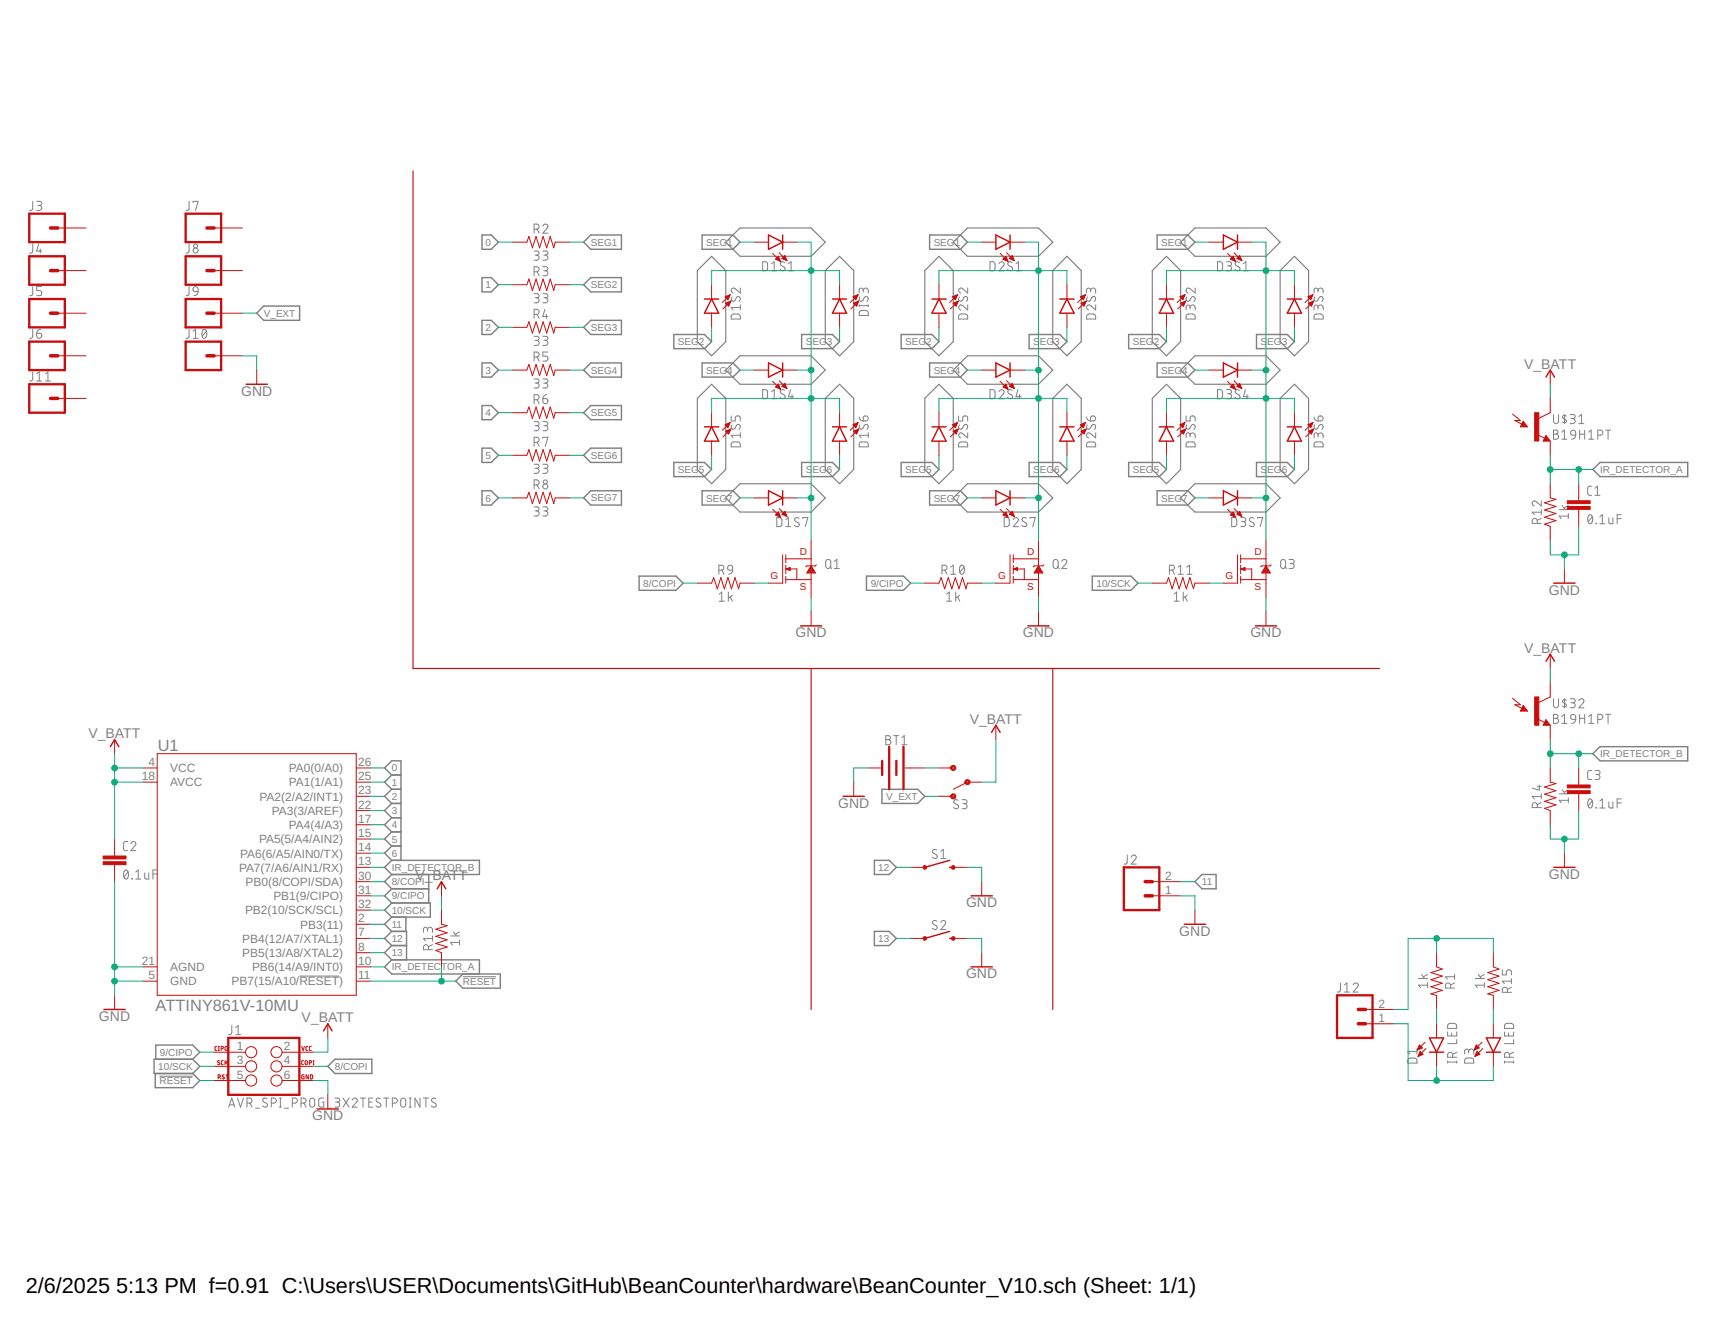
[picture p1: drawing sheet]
<svg xmlns="http://www.w3.org/2000/svg" width="279mm" height="216mm" viewBox="0 0 279 216" stroke-linecap="round" stroke-linejoin="round" font-family="sans-serif">
<defs><g id="words">
<g font-size="3.5">
<text x="4.2" y="210.7">2/6/2025</text>
<text x="18.9" y="210.7">5:13 PM f=0.91 C:\Users\USER\Documents\GitHub\BeanCounter\hardware\BeanCounter_V10.sch (Sheet: 1/1)</text>
</g>
<g font-size="2.7" fill="#808080">
<text x="25.7" y="122.4">U1</text>
<text x="25.4" y="164.7">ATTINY861V-10MU</text>
</g>
<g font-size="2.3" fill="#808080">
<text x="39.3" y="64.5">GND</text>
<text x="248.3" y="60.1">V_BATT</text>
<text x="252.3" y="96.9">GND</text>
<text x="129.6" y="103.8">GND</text>
<text x="166.7" y="103.8">GND</text>
<text x="203.7" y="103.8">GND</text>
<text x="248.3" y="106.4">V_BATT</text>
<text x="158" y="118">V_BATT</text>
<text x="14.4" y="120.3">V_BATT</text>
<text x="136.5" y="131.6">GND</text>
<text x="67.7" y="143.4">V_</text>
<text x="70.5" y="143.4">BATT</text>
<text x="252.3" y="143.2">GND</text>
<text x="157.4" y="147.8">GND</text>
<text x="192.1" y="152.5">GND</text>
<text x="157.4" y="159.4">GND</text>
<text x="16.1" y="166.4">GND</text>
<text x="49.1" y="166.6">V_BATT</text>
<text x="50.9" y="182.6">GND</text>
</g>
<g font-size="1.9" fill="#808080">
<text x="24.2" y="124.8">4</text>
<text x="27.7" y="125.8">VCC</text>
<text x="47.1" y="125.8">PA0(0/A0)</text>
<text x="58.4" y="124.8">26</text>
<text x="23.1" y="127.1">18</text>
<text x="27.7" y="128.1">AVCC</text>
<text x="42.3" y="130.5">PA2(2/A2/INT1)</text>
<text x="47.1" y="128.1">PA1(1/A1)</text>
<text x="58.4" y="131.8">22</text>
<text x="58.4" y="129.4">23</text>
<text x="58.4" y="127.1">25</text>
<text x="42.2" y="137.4">PA5(5/A4/AIN2)</text>
<text x="44.3" y="132.8">PA3(3/AREF)</text>
<text x="47.1" y="135.1">PA4(4/A3)</text>
<text x="58.4" y="136.4">15</text>
<text x="58.4" y="134.1">17</text>
<text x="38.9" y="142">PA7(7/A6/AIN1/RX)</text>
<text x="39.1" y="139.7">PA6(6/A5/AIN0/TX)</text>
<text x="58.4" y="141">13</text>
<text x="58.4" y="138.7">14</text>
<text x="58.4" y="143.3">30</text>
<text x="189.8" y="143.3">2</text>
<text x="39.9" y="149">PB2(10/SCK/SCL)</text>
<text x="40" y="144.4">PB0(8/COPI/SDA)</text>
<text x="44.5" y="146.7">PB1(9/CIPO)</text>
<text x="58.4" y="145.6">31</text>
<text x="58.4" y="148">32</text>
<text x="189.8" y="145.6">1</text>
<text x="39.5" y="153.6">PB4(12/A7/XTAL1)</text>
<text x="39.5" y="155.9">PB5(13/A8/XTAL2)</text>
<text x="48.9" y="151.3">PB3(11)</text>
<text x="58.4" y="150.3">2</text>
<text x="58.4" y="152.6">7</text>
<text x="58.4" y="154.9">8</text>
<text x="23.1" y="157.2">21</text>
<text x="24.2" y="159.5">5</text>
<text x="27.7" y="160.6">GND</text>
<text x="27.7" y="158.2">AGND</text>
<text x="37.7" y="160.6">PB7(15/A10/RESET)</text>
<text x="41.1" y="158.3">PB6(14/A9/INT0)</text>
<text x="58.4" y="157.2">10</text>
<text x="58.4" y="159.5">11</text>
<text x="224.6" y="166.5">1</text>
<text x="224.6" y="164.2">2</text>
<text x="38.6" y="171.1">1</text>
<text x="38.6" y="173.4">3</text>
<text x="46.3" y="171.1">2</text>
<text x="46.3" y="173.4">4</text>
<text x="38.6" y="175.7">5</text>
<text x="46.3" y="175.7">6</text>
</g>
<g font-size="1.6" fill="#808080">
<text x="79.1" y="40">0</text>
<text x="96.2" y="40">SEG1</text>
<text x="115.1" y="40">SEG1</text>
<text x="152.1" y="40">SEG1</text>
<text x="189.2" y="40">SEG1</text>
<text x="79.1" y="47">1</text>
<text x="96.2" y="47">SEG2</text>
<text x="43" y="51.6">V_EXT</text>
<text x="79.1" y="53.9">2</text>
<text x="96.2" y="53.9">SEG3</text>
<text x="110.4" y="56.2">SEG2</text>
<text x="131.3" y="56.2">S</text>
<text x="132.4" y="56.2">EG3</text>
<text x="147.5" y="56.2">SEG2</text>
<text x="168.3" y="56.2">S</text>
<text x="169.4" y="56.2">EG3</text>
<text x="184.5" y="56.2">SEG2</text>
<text x="205.4" y="56.2">S</text>
<text x="206.5" y="56.2">EG3</text>
<text x="79.1" y="60.9">3</text>
<text x="96.2" y="60.9">SEG4</text>
<text x="115.1" y="60.9">SEG4</text>
<text x="152.1" y="60.9">SEG4</text>
<text x="189.2" y="60.9">SEG4</text>
<text x="79.1" y="67.8">4</text>
<text x="96.2" y="67.8">SEG5</text>
<text x="79.1" y="74.8">5</text>
<text x="96.2" y="74.8">SEG6</text>
<text x="110.4" y="77.1">SEG5</text>
<text x="131.3" y="77.1">S</text>
<text x="132.4" y="77.1">EG6</text>
<text x="147.5" y="77.1">SEG5</text>
<text x="168.3" y="77.1">S</text>
<text x="169.4" y="77.1">EG6</text>
<text x="184.5" y="77.1">SEG5</text>
<text x="205.4" y="77.1">S</text>
<text x="206.5" y="77.1">EG6</text>
<text x="260.7" y="77.1">IR_DETECTOR_A</text>
<text x="79.1" y="81.7">6</text>
<text x="96.2" y="81.7">SEG7</text>
<text x="115.1" y="81.7">SEG7</text>
<text x="152.1" y="81.7">SEG7</text>
<text x="189.2" y="81.7">SEG7</text>
<text x="104.8" y="95.6">8/COPI</text>
<text x="141.9" y="95.6">9/CIPO</text>
<text x="178.6" y="95.6">10/SCK</text>
<text x="63.8" y="125.7">0</text>
<text x="260.7" y="123.4">IR_DETECTOR_B</text>
<text x="63.8" y="128">1</text>
<text x="63.8" y="130.3">2</text>
<text x="144.4" y="130.3">V_EXT</text>
<text x="63.8" y="132.7">3</text>
<text x="63.8" y="135">4</text>
<text x="63.8" y="137.3">5</text>
<text x="63.8" y="139.6">6</text>
<text x="63.8" y="141.9">IR_DETECTOR_B</text>
<text x="143.1" y="141.9">12</text>
<text x="63.8" y="144.2">8/COPI</text>
<text x="63.8" y="146.5">9/CIPO</text>
<text x="63.8" y="148.9">10/SCK</text>
<text x="195.8" y="144.2">11</text>
<text x="63.8" y="151.2">11</text>
<text x="63.8" y="153.5">12</text>
<text x="63.8" y="155.8">13</text>
<text x="143.1" y="153.5">13</text>
<text x="63.8" y="158.1">IR_DETECTOR_A</text>
<text x="75.4" y="160.4">RESET</text>
<text x="26.1" y="172">9/CIPO</text>
<text x="25.8" y="174.3">10/SCK</text>
<text x="26" y="176.7">RESET</text>
<text x="54.6" y="174.3">8/COPI</text>
</g>
<g font-size="1.6" fill="#c90d0c">
<text x="125.5" y="94.3">G</text>
<text x="130.3" y="90.4">D</text>
<text x="162.6" y="94.3">G</text>
<text x="167.3" y="90.4">D</text>
<text x="199.6" y="94.3">G</text>
<text x="204.4" y="90.4">D</text>
<text x="130.3" y="96.2">S</text>
<text x="167.3" y="96.2">S</text>
<text x="204.4" y="96.2">S</text>
</g>
</g></defs>
<g fill="none" stroke="#808080" stroke-width=".19">
<path d="M118.2 39.5l2.4-2.4h11.5l2.4 2.4-2.4 2.3h-11.5zM155.3 39.5l2.3-2.4h11.6l2.3 2.4-2.3 2.3h-11.6zM192.3 39.5l2.4-2.4h11.5l2.4 2.4-2.4 2.3h-11.5zM113.6 44.1l2.3-2.3 2.3 2.3v11.6l-2.3 2.3-2.3-2.3zM136.8 41.8l2.3 2.3v11.6l-2.3 2.3-2.3-2.3v-11.6zM153 41.8l2.3 2.3v11.6l-2.3 2.3-2.3-2.3v-11.6zM157.6 58h11.6l2.3 2.3-2.3 2.3h-11.6l-2.3-2.3zM173.8 41.8l2.3 2.3v11.6l-2.3 2.3-2.3-2.3v-11.6zM190 41.8l2.3 2.3v11.6l-2.3 2.3-2.3-2.3v-11.6zM194.7 58h11.5l2.4 2.3-2.4 2.3h-11.5l-2.4-2.3zM208.6 44.1l2.3-2.3 2.3 2.3v11.6l-2.3 2.3-2.3-2.3zM113.6 64.9l2.3-2.3 2.3 2.3v11.6l-2.3 2.3-2.3-2.3z"/>
<path d="M118.2 60.3l2.4-2.3h11.5l2.4 2.3-2.4 2.3h-11.5zM134.5 64.9l2.3-2.3 2.3 2.3v11.6l-2.3 2.3-2.3-2.3zM153 62.6l2.3 2.3v11.6l-2.3 2.3-2.3-2.3v-11.6zM171.5 64.9l2.3-2.3 2.3 2.3v11.6l-2.3 2.3-2.3-2.3zM187.7 64.9l2.3-2.3 2.3 2.3v11.6l-2.3 2.3-2.3-2.3zM208.6 64.9l2.3-2.3 2.3 2.3v11.6l-2.3 2.3-2.3-2.3zM118.2 81.1l2.4-2.3h11.5l2.4 2.3-2.4 2.3h-11.5zM155.3 81.1l2.3-2.3h11.6l2.3 2.3-2.3 2.3h-11.6zM192.3 81.1l2.4-2.3h11.5l2.4 2.3-2.4 2.3h-11.5z"/>
</g>
<g fill="none" stroke="#808080" stroke-width=".16">
<path d="M5.3 32.8v1.3l-.2 .2h-.3M5.3 39.8v1.2l-.2 .2h-.3M6 32.8l.6 .1a.32 .32 0 0 1 .2 .3 .32 .32 0 0 1-.3 .3h-.4M6.3 39.8l-.3 1.1h.8M6.4 33.5a.41 .41 0 0 1 .4 .4 .41 .41 0 0 1-.4 .4h-.4M30.8 32.8v1.3l-.2 .2h-.3M30.8 39.8v1.2l-.2 .2h-.3M31.5 33v-.2h.8l-.4 1.5M87 37.3h.4a.41 .41 0 0 0 .4-.4 .41 .41 0 0 0-.4-.4h-.4v1.5M87.5 37.3l.3 .7M88.4 36.9a.41 .41 0 0 1 .6-.4 .41 .41 0 0 1 .1 .7l-.7 .8h.9M5.3 46.7v1.3l-.2 .2h-.3"/>
<path d="M5.3 53.7v1.2l-.5 .2M6 54.3h.5a.42 .42 0 0 1 .3 .5 .42 .42 0 0 1-.4 .3 .42 .42 0 0 1-.4-.4zM6.6 40.6v.6M6.6 53.7a.63 .63 0 0 0-.6 .6M6.8 46.7h-.8v.6h.5a.42 .42 0 0 1 .3 .5 .42 .42 0 0 1-.3 .4h-.5M30.8 46.7v1.3l-.2 .2h-.3M30.8 53.7v1.2l-.2 .2h-.3M31.5 55.1h.8M31.5 54l.4-.3v1.4M31.6 46.8a.42 .42 0 0 1 .4-.1 .42 .42 0 0 1 .3 .4v.4h-.7l-.1-.3zM32.3 47.5a.64 .64 0 0 1-.7 .7M33.1 53.7h.2a.88 .88 0 0 1 0 1.4 .95 .95 0 0 1-.2-1.4z"/>
<path d="M33.6 54l-.6 .8M87 40.9h.7l.1 .3-.1 .3-.5 .1M87 47.9h.7l.1 .2-.1 .4h-.5M87 54.8h.7a.32 .32 0 0 1 .1 .4 .32 .32 0 0 1-.3 .3h-.3M87 44.3h.4a.41 .41 0 0 0 .4-.4 .41 .41 0 0 0-.4-.4h-.4v1.4M87 51.2h.4a.41 .41 0 0 0 .4-.4 .41 .41 0 0 0-.4-.4h-.4v1.5M87 58.2h.4a.4 .4 0 0 0 .4-.4 .4 .4 0 0 0-.4-.4h-.4v1.4M87.4 41.6a.41 .41 0 0 1 .4 .4 .41 .41 0 0 1-.4 .4h-.4M87.4 48.5a.41 .41 0 0 1 .4 .4 .41 .41 0 0 1-.4 .4h-.4M87.4 55.5a.41 .41 0 0 1 .4 .4 .41 .41 0 0 1-.4 .4h-.4M87.5 44.3l.3 .6M87.5 51.2l.3 .7"/>
<path d="M87.5 58.2l.3 .6M88.4 40.9h.7a.33 .33 0 0 1 .2 .4 .33 .33 0 0 1-.4 .3h-.3M88.4 47.9h.7a.32 .32 0 0 1 .2 .4 .32 .32 0 0 1-.4 .2h-.3M88.4 54.8h.7a.32 .32 0 0 1 .2 .4 .32 .32 0 0 1-.4 .3h-.3M88.4 43.5h.7l.1 .2-.1 .4h-.5M88.8 50.4l-.4 1.2h.9M88.8 44.1a.41 .41 0 0 1 .5 .4 .41 .41 0 0 1-.5 .4h-.4M88.9 41.6a.41 .41 0 0 1 .4 .4 .41 .41 0 0 1-.4 .4h-.5M88.9 48.5a.41 .41 0 0 1 .4 .4 .41 .41 0 0 1-.4 .4h-.5M88.9 55.5a.41 .41 0 0 1 .4 .4 .41 .41 0 0 1-.4 .4h-.5M89 51.2v.7M89.3 57.4h-.9v.6h.5a.42 .42 0 0 1 .4 .4 .42 .42 0 0 1-.4 .4h-.5"/>
<path d="M119.3 51.3a1.19 1.19 0 0 1 1.1-.1l.2 .2v.6h-1.5zM119.3 48.4l-.2 .2a.35 .35 0 0 0 .2 .4 .35 .35 0 0 0 .4-.1l.3-.4a.36 .36 0 0 1 .5-.1 .36 .36 0 0 1 0 .6l-.1 .1M120.6 46.9v.9l-.8-.7a.41 .41 0 0 0-.7 .1 .41 .41 0 0 0 .3 .6M120.6 49.7v.8M120.6 50.1h-1.5l.3 .4M124.2 42.7l.7 .1 .2 .9a.4 .4 0 0 1-.4 .4h-.5zM125.7 44.1h.8M125.7 43l.4-.3v1.4M127.8 42.8a.37 .37 0 0 0-.5-.1 .37 .37 0 0 0 0 .6l.4 .2a.34 .34 0 0 1 .2 .5 .34 .34 0 0 1-.5 .1l-.3-.2M128.5 44.1h.8M128.5 43l.4-.3v1.4M140 49.7v.3"/>
<path d="M140 49.8h1.5M140.1 50.7a1.28 1.28 0 0 1 1.1-.1l.2 .2 .1 .6h-1.5zM140.1 48.4a.38 .38 0 0 0-.1 .5 .38 .38 0 0 0 .5 .1l.3-.5a.37 .37 0 0 1 .6-.1 .37 .37 0 0 1 0 .6l-.2 .1M140.6 47.3a.41 .41 0 0 1 .4-.4 .41 .41 0 0 1 .5 .4v.5M140.6 47.6v-.5a.32 .32 0 0 0-.4-.2 .32 .32 0 0 0-.2 .4v.5M141.5 49.7v.3M156.3 51.3a1.25 1.25 0 0 1 1.1-.1l.2 .2v.6h-1.4zM156.3 48.4a.38 .38 0 0 0-.1 .6 .38 .38 0 0 0 .6-.1l.2-.4a.37 .37 0 0 1 .6-.1 .37 .37 0 0 1 0 .6l-.1 .1M157.6 49.7v.8l-.8-.7a.41 .41 0 0 0-.6 .1 .41 .41 0 0 0 .3 .6M157.6 46.9v.9l-.8-.7a.41 .41 0 0 0-.6 .1 .41 .41 0 0 0 .3 .6M161.3 42.7l.7 .1a1.19 1.19 0 0 1 .1 1.1l-.2 .2h-.6zM162.8 43a.41 .41 0 0 1 .6-.3 .41 .41 0 0 1 .1 .6l-.7 .8h.8"/>
<path d="M164.9 42.8l-.2-.1a.35 .35 0 0 0-.5 .1 .35 .35 0 0 0 .1 .5l.5 .2a.36 .36 0 0 1 0 .6 .36 .36 0 0 1-.5-.1l-.2-.1M165.5 44.1h.8M165.5 43l.4-.3v1.4M177.1 51.3a1.25 1.25 0 0 1 1.1-.1l.3 .2v.6h-1.5zM177.1 48.4a.38 .38 0 0 0-.1 .5 .38 .38 0 0 0 .6 .1l.3-.5a.37 .37 0 0 1 .5-.1 .37 .37 0 0 1 0 .6l-.1 .1M177.7 47.3a.41 .41 0 0 1 .4-.4 .41 .41 0 0 1 .4 .4v.5M177.7 47.6v-.5l-.4-.2-.2 .2-.1 .7M178.5 49.7v.8l-.8-.7a.41 .41 0 0 0-.7 .1 .41 .41 0 0 0 .4 .6M193.4 51.3a1.19 1.19 0 0 1 1.1-.1l.2 .2v.6h-1.5zM193.4 48.4l-.1 .2a.35 .35 0 0 0 .1 .4 .35 .35 0 0 0 .4-.1l.3-.4a.37 .37 0 0 1 .5-.1 .37 .37 0 0 1 0 .6l-.1 .1M193.9 50.1a.41 .41 0 0 1 .4-.4 .41 .41 0 0 1 .4 .4v.4M193.9 50.4v-.5l-.4-.2-.2 .2-.1 .6"/>
<path d="M194.7 46.9v.9l-.8-.7a.41 .41 0 0 0-.7 .1 .41 .41 0 0 0 .4 .6M198.4 42.7l.7 .1a1.19 1.19 0 0 1 0 1.1l-.2 .2h-.5zM199.8 42.7h.6a.33 .33 0 0 1 .2 .3 .33 .33 0 0 1-.3 .3h-.3M200.2 43.3a.41 .41 0 0 1 .4 .4 .41 .41 0 0 1-.4 .4h-.4M201.9 42.8a.37 .37 0 0 0-.5-.1 .37 .37 0 0 0 0 .6l.4 .2a.34 .34 0 0 1 .2 .5 .34 .34 0 0 1-.5 .1l-.3-.2M202.6 44.1h.8M202.6 43l.4-.3v1.4M214.2 51.3a1.28 1.28 0 0 1 1.1-.1l.2 .2 .1 .6h-1.5zM214.2 48.4a.38 .38 0 0 0-.1 .5 .38 .38 0 0 0 .5 .1l.3-.5a.37 .37 0 0 1 .6-.1 .37 .37 0 0 1 0 .6l-.2 .1M214.7 50.1a.41 .41 0 0 1 .4-.4 .41 .41 0 0 1 .5 .4v.4M214.7 50.4v-.5a.32 .32 0 0 0-.4-.2 .32 .32 0 0 0-.2 .3v.5M214.7 47.3a.41 .41 0 0 1 .4-.4 .41 .41 0 0 1 .5 .4v.5"/>
<path d="M214.7 47.6v-.5a.32 .32 0 0 0-.4-.2 .32 .32 0 0 0-.2 .4v.5M5.3 60.6v1.3l-.2 .2h-.3M6 62.1h.8M6 60.9l.4-.3v1.5M7.4 62.1h.8M7.4 60.9l.4-.3v1.5M87 61.7l.7 .1 .1 .2-.1 .4h-.5M87 68.7h.5a.33 .33 0 0 1 .3 .3 .33 .33 0 0 1-.3 .4h-.3M87 75.6l.7 .1 .1 .2-.1 .4h-.5M87 65.1h.4a.41 .41 0 0 0 .4-.4 .41 .41 0 0 0-.4-.4h-.4v1.5M87 72.1h.4a.41 .41 0 0 0 .4-.4 .41 .41 0 0 0-.4-.5h-.4v1.5M87 79h.4a.41 .41 0 0 0 .4-.4 .41 .41 0 0 0-.4-.4h-.4v1.5"/>
<path d="M87.4 62.4a.4 .4 0 0 1 .4 .4 .4 .4 0 0 1-.4 .4h-.4M87.4 69.4a.41 .41 0 0 1 .4 .4 .41 .41 0 0 1-.4 .4h-.4M87.4 76.3a.41 .41 0 0 1 .4 .4 .41 .41 0 0 1-.4 .4h-.4M87.5 65.1l.3 .7M87.5 72.1l.3 .6M87.5 79l.3 .7M88.4 61.7l.7 .1a.33 .33 0 0 1 .2 .4 .33 .33 0 0 1-.4 .2h-.3M88.4 68.7h.5a.33 .33 0 0 1 .4 .3 .33 .33 0 0 1-.4 .4h-.3M88.4 75.6l.7 .1a.33 .33 0 0 1 .2 .3 .33 .33 0 0 1-.4 .3h-.3M88.4 65h.5a.41 .41 0 0 1 .4 .4 .41 .41 0 0 1-.5 .4 .41 .41 0 0 1-.4-.4zM88.4 71.4v-.2h.9l-.5 1.5M88.9 62.4a.4 .4 0 0 1 .4 .4 .4 .4 0 0 1-.4 .4h-.5"/>
<path d="M88.9 69.4a.41 .41 0 0 1 .4 .4 .41 .41 0 0 1-.4 .4h-.5M88.9 76.3a.41 .41 0 0 1 .4 .4 .41 .41 0 0 1-.4 .4h-.5M89.1 64.3l-.5 .3-.2 .4M119.1 67.8v.8h.7v-.5a.42 .42 0 0 1 .4-.3 .42 .42 0 0 1 .4 .3v.5M119.3 72.1l.9-.1a.4 .4 0 0 1 .4 .4v.4h-1.5zM119.3 69.2a.37 .37 0 0 0-.1 .6 .37 .37 0 0 0 .5 0l.3-.5a.37 .37 0 0 1 .6 0 .37 .37 0 0 1-.1 .5l-.1 .2M120.6 70.5v.9M120.6 70.9h-1.5l.3 .5M124.2 63.5h.5a.4 .4 0 0 1 .4 .4v.7a.4 .4 0 0 1-.4 .4h-.5zM125.7 63.8l.4-.3v1.5M125.7 65h.8M127.8 63.6a.37 .37 0 0 0-.5 0 .37 .37 0 0 0 0 .5l.4 .2a.34 .34 0 0 1 .2 .5 .34 .34 0 0 1-.5 .1l-.3-.1"/>
<path d="M128.8 63.5l-.3 1.1h.8M129 64.3v.7M140 67.9a.63 .63 0 0 0 .6 .7M140.1 72.1l.9-.1a.4 .4 0 0 1 .5 .4v.4h-1.5zM140.1 69.2a.37 .37 0 0 0-.1 .6 .37 .37 0 0 0 .6 0l.2-.5a.37 .37 0 0 1 .6 0 .37 .37 0 0 1 0 .5l-.2 .2M140.7 67.9a.43 .43 0 0 1 .7 .1 .43 .43 0 0 1-.4 .6h-.4zM141.5 70.5v.9M141.5 70.9h-1.5l.3 .5M156.2 67.8v.8h.6v-.5a.41 .41 0 0 1 .4-.3 .41 .41 0 0 1 .4 .3v.5M156.3 72.1l.9-.1a.37 .37 0 0 1 .4 .4v.4h-1.4zM156.3 69.2a.37 .37 0 0 0-.1 .6 .37 .37 0 0 0 .6 0l.2-.5a.37 .37 0 0 1 .6 0 .37 .37 0 0 1 0 .5l-.1 .2M157.6 70.5v.9l-.8-.7a.41 .41 0 0 0-.6 .1 .41 .41 0 0 0 .3 .6"/>
<path d="M161.3 63.5l.7 .1a1.25 1.25 0 0 1 .1 1.1l-.2 .2-.6 .1zM162.8 63.8a.41 .41 0 0 1 .6-.3 .41 .41 0 0 1 .1 .7l-.7 .8h.8M164.9 63.6a.38 .38 0 0 0-.6-.1 .38 .38 0 0 0 0 .6l.5 .2a.37 .37 0 0 1 0 .6 .37 .37 0 0 1-.5 0l-.2-.1M165.8 63.5l-.3 1.1h.8M166.1 64.3v.7M177 67.9a.67 .67 0 0 0 .7 .7M177.1 72.1l.3-.1h.8l.3 .3v.5h-1.5zM177.1 69.2a.37 .37 0 0 0 0 .6 .37 .37 0 0 0 .5 0l.3-.5a.37 .37 0 0 1 .6 0 .37 .37 0 0 1-.1 .5l-.1 .2M177.8 67.9a.42 .42 0 0 1 .6 .1 .42 .42 0 0 1-.3 .6h-.4zM178.5 70.5v.9l-.8-.7a.41 .41 0 0 0-.7 .1 .41 .41 0 0 0 .4 .6M193.2 67.8v.8h.7v-.5a.42 .42 0 0 1 .4-.3 .42 .42 0 0 1 .4 .3v.5M193.4 72.1l.2-.1h.9l.2 .3v.5h-1.5z"/>
<path d="M193.4 69.2a.36 .36 0 0 0-.1 .6 .36 .36 0 0 0 .5 0l.3-.5a.37 .37 0 0 1 .6 0 .37 .37 0 0 1-.1 .5l-.1 .2M193.9 70.9a.41 .41 0 0 1 .4-.4 .41 .41 0 0 1 .4 .4v.5M193.9 71.2v-.3a.33 .33 0 0 0-.3-.4 .33 .33 0 0 0-.4 .4v.5M198.4 63.5l.7 .1a1.25 1.25 0 0 1 0 1.1l-.2 .2-.5 .1zM199.8 63.5h.5a.34 .34 0 0 1 .3 .3 .34 .34 0 0 1-.3 .4h-.3M200.2 64.2a.41 .41 0 0 1 .4 .4 .41 .41 0 0 1-.4 .4h-.4M201.9 63.6a.37 .37 0 0 0-.5 0 .37 .37 0 0 0 0 .5l.4 .2a.34 .34 0 0 1 .2 .5 .34 .34 0 0 1-.5 .1l-.3-.1M202.9 63.5l-.3 1.1h.8M203.2 64.3v.7M214.1 67.9v.2a.64 .64 0 0 0 .6 .5M214.2 72.1l.9-.1a.4 .4 0 0 1 .5 .4v.4h-1.5zM214.2 69.2a.37 .37 0 0 0-.1 .6 .37 .37 0 0 0 .6 0l.2-.5a.37 .37 0 0 1 .6 0 .37 .37 0 0 1 0 .5l-.2 .2"/>
<path d="M214.7 70.9a.41 .41 0 0 1 .4-.4 .41 .41 0 0 1 .5 .4v.5M214.7 71.2v-.3a.33 .33 0 0 0-.3-.4 .33 .33 0 0 0-.3 .4v.5M214.8 67.9a.43 .43 0 0 1 .7 .1 .43 .43 0 0 1-.4 .6h-.4zM253.1 70.1h.5a.32 .32 0 0 1 .2 .4 .32 .32 0 0 1-.3 .2 .41 .41 0 0 1 .4 .5 .41 .41 0 0 1-.4 .4h-.4zM253.1 67.5v1.1a.41 .41 0 0 0 .4 .4 .41 .41 0 0 0 .4-.4v-1.1M253.1 70.7h.4M254.4 71.6h.9M254.4 70.4l.5-.3v1.5M254.9 67.5v1.5M255.2 67.8l-.3-.1-.3 .1v.3l.6 .5-.2 .3-.4-.1M255.8 67.5h.5a.33 .33 0 0 1 .3 .4 .33 .33 0 0 1-.3 .3h-.3M256 70.2a.42 .42 0 0 1 .4-.1 .42 .42 0 0 1 .3 .4v.4h-.6l-.2-.3z"/>
<path d="M256.2 68.2a.41 .41 0 0 1 .4 .4 .41 .41 0 0 1-.4 .4h-.4M256.7 70.9a.67 .67 0 0 1-.7 .7M257.2 69h.8M257.2 67.9l.4-.4v1.5M257.3 70.7h.9M257.3 70.1v1.5M258.2 70.1v1.5M258.8 71.6h.9M258.8 70.4l.4-.3v1.5M259.3 79.2l-.5 .1-.1 .3v.9l.1 .2h.5M259.8 79.6l.4-.4v1.5M260.3 70.9h.4a.41 .41 0 0 0 .4-.4 .41 .41 0 0 0-.4-.4h-.4v1.5"/>
<path d="M261.6 70.1h.8M262 70.1v1.5M87 82.6h.7l.1 .2-.1 .4h-.5M87.4 83.2a.41 .41 0 0 1 .4 .5 .41 .41 0 0 1-.4 .4h-.4M88.4 82.6h.7a.32 .32 0 0 1 .2 .4 .32 .32 0 0 1-.4 .2h-.3M88.9 83.2a.41 .41 0 0 1 .4 .5 .41 .41 0 0 1-.4 .4h-.5M117.1 92.9h.4a.4 .4 0 0 0 .4-.4 .4 .4 0 0 0-.4-.4h-.4v1.5M117.2 96.8l.4-.3v1.5M117.2 98h.8M117.6 92.9l.3 .7M118.7 92.2l.1-.1a.41 .41 0 0 1 .6 .4v.4h-.7l-.2-.3zM118.7 96.5v1.5"/>
<path d="M118.9 97.3l.4 .7M119.3 97l-.6 .5M119.4 92.9a.67 .67 0 0 1-.7 .7M126.6 84.3l.7 .2a1.25 1.25 0 0 1 0 1.1l-.2 .2h-.5zM128 85.8h.8M128 84.7l.4-.4v1.5M130.2 84.5a.38 .38 0 0 0-.6-.1 .38 .38 0 0 0-.1 .5l.6 .3a.35 .35 0 0 1 .1 .5 .35 .35 0 0 1-.5 .1l-.3-.2M130.8 84.5v-.2h.8l-.4 1.5M134.6 91.3l.2-.1a.41 .41 0 0 1 .5 .4v.6a.41 .41 0 0 1-.4 .4 .41 .41 0 0 1-.4-.4v-.6zM135.2 92.3l.3 .3M135.9 91.5l.4-.3v1.4M135.9 92.6h.8"/>
<path d="M153.5 92.9h.4a.4 .4 0 0 0 .4-.4 .4 .4 0 0 0-.4-.4h-.4v1.5M154 92.9l.3 .7M154.2 98h.8M154.2 96.8l.4-.3v1.5M154.9 92.4l.4-.3v1.5M154.9 93.6h.8M155.7 96.5v1.5M156 97.3l.4 .7M156.4 97l-.7 .5M156.5 92.2l.2-.1a.89 .89 0 0 1 .1 1.4l-.1 .1a.95 .95 0 0 1-.2-1.4zM157.1 92.4l-.7 .8M163.6 84.3h.4a.4 .4 0 0 1 .4 .5l-.1 .9-.7 .1z"/>
<path d="M165.1 84.7a.41 .41 0 0 1 .5-.4 .41 .41 0 0 1 .2 .7l-.7 .8h.8M167.2 84.5a.37 .37 0 0 0-.5-.1 .37 .37 0 0 0-.1 .5l.5 .3a.37 .37 0 0 1 .1 .6 .37 .37 0 0 1-.6-.1l-.1-.1M167.8 84.5v-.2h.9l-.4 1.5M171.7 91.3l.1-.1a.41 .41 0 0 1 .6 .4v.6a.41 .41 0 0 1-.4 .4 .41 .41 0 0 1-.4-.4v-.6zM172.2 92.3l.4 .3M173 91.5a.41 .41 0 0 1 .6-.3 .41 .41 0 0 1 .1 .6l-.7 .8h.8M190.5 92.9h.4a.4 .4 0 0 0 .4-.4 .4 .4 0 0 0-.4-.4h-.4v1.5M191 92.9l.3 .7M191.3 98h.8M191.3 96.8l.4-.3v1.5M191.9 93.6h.9M191.9 92.4l.4-.3v1.5"/>
<path d="M192.8 96.5v1.5M193 97.3l.4 .7M193.4 93.6h.8M193.4 92.4l.4-.3v1.5M193.4 97l-.6 .5M200.7 84.3l.7 .2a1.25 1.25 0 0 1 0 1.1l-.2 .2h-.5zM202.1 84.3l.7 .1 .1 .2-.1 .4h-.5M202.5 85a.41 .41 0 0 1 .4 .4 .41 .41 0 0 1-.4 .4h-.4M204.3 84.5a.38 .38 0 0 0-.6-.1 .38 .38 0 0 0-.1 .5l.6 .3a.37 .37 0 0 1 0 .5 .37 .37 0 0 1-.5 0l-.2-.1M204.9 84.5v-.2h.8l-.4 1.5M208.7 91.3l.3-.1a.37 .37 0 0 1 .4 .4v.6a.4 .4 0 0 1-.4 .4 .4 .4 0 0 1-.4-.4zM209.3 92.3l.3 .3"/>
<path d="M210 91.2h.7l.1 .2-.1 .4h-.5M210.4 91.8a.41 .41 0 0 1 .4 .4 .41 .41 0 0 1-.4 .4h-.4M250.4 85.3v-.4a.41 .41 0 0 0-.4-.4 .41 .41 0 0 0-.4 .4v.4h1.5M251.1 81.6v.8l-.8-.7a.41 .41 0 0 0-.7 .2 .41 .41 0 0 0 .4 .5M251.1 84.5l-.7 .3M251.1 83.5h-1.5l.4 .4M251.1 83v.9M254 83h1.5M254.5 82.4l.5 .6M255.5 84.1h-1.5l.4 .4M255.5 83.7v.8M255.5 82.4l-.7 .4"/>
<path d="M258.9 83.9h.2a.86 .86 0 0 1 0 1.4 .91 .91 0 0 1-.2-1.4zM259.4 84.2l-.7 .8M259.8 80.7h.9M260 85.3h.1zM260.6 85.3h.9M260.6 84.2l.4-.3v1.4M262.1 84.4v.8l.3 .1h.4v-.9M263.5 84.5h.6M264.1 83.9h-.6v1.4M144.3 119.9h.6a.32 .32 0 0 1 .2 .4 .32 .32 0 0 1-.4 .2 .41 .41 0 0 1 .4 .4 .41 .41 0 0 1-.4 .4h-.4zM145.6 119.9h.8M146 119.9v1.4"/>
<path d="M253.1 116.4h.5a.32 .32 0 0 1 .2 .4 .32 .32 0 0 1-.3 .3 .41 .41 0 0 1 .4 .4 .41 .41 0 0 1-.4 .4h-.4zM253.1 113.9v1a.41 .41 0 0 0 .4 .4 .41 .41 0 0 0 .4-.4v-1M253.1 117.1h.4M254.4 116.7l.5-.3v1.5M254.4 117.9h.9M254.9 113.9v1.4M255.2 114.1l-.3-.1-.3 .2v.2l.6 .5-.2 .3-.4-.1M255.8 113.9h.5a.33 .33 0 0 1 .3 .3 .33 .33 0 0 1-.3 .3h-.3M256 116.5a.42 .42 0 0 1 .4-.1 .42 .42 0 0 1 .3 .4v.4h-.6l-.2-.3zM256.2 114.5a.41 .41 0 0 1 .4 .4 .41 .41 0 0 1-.4 .4h-.4M256.7 117.2a.67 .67 0 0 1-.7 .7M257.2 114.2a.41 .41 0 0 1 .6-.3 .41 .41 0 0 1 .1 .6l-.7 .8h.8"/>
<path d="M257.3 116.4v1.5M257.3 117.1h.9M258.2 116.4v1.5M258.8 116.7l.4-.3v1.5M258.8 117.9h.9M260.3 117.2h.4a.41 .41 0 0 0 .4-.4 .41 .41 0 0 0-.4-.4h-.4v1.5M261.6 116.4h.8M262 116.4v1.5M20.8 137.1l-.5 .1-.2 .3 .1 .9 .1 .2h.5M21.3 137.5a.4 .4 0 0 1 .6-.4 .4 .4 0 0 1 .1 .7l-.7 .8h.8M144.3 120.5h.4M146.9 121.3h.8"/>
<path d="M146.9 120.2l.4-.3v1.4M152.6 138.5a.37 .37 0 0 0-.5 0 .37 .37 0 0 0 0 .5l.4 .3a.38 .38 0 0 1 .1 .5 .38 .38 0 0 1-.6 0l-.1-.1M153.3 138.7l.4-.3v1.5M153.3 139.9h.8M156.1 130.4a.38 .38 0 0 0-.5-.1 .38 .38 0 0 0-.1 .5l.5 .3a.4 .4 0 0 1 0 .7 .4 .4 0 0 1-.6-.2M156.7 130.3h.5a.33 .33 0 0 1 .4 .3 .33 .33 0 0 1-.4 .4h-.3M157.1 131a.41 .41 0 0 1 .5 .4 .41 .41 0 0 1-.5 .4h-.4M183.6 139.3v1.3l-.1 .2h-.3M184.3 139.7a.4 .4 0 0 1 .6-.4 .4 .4 0 0 1 .1 .7l-.7 .8h.8M250.4 131.6v-.4a.41 .41 0 0 0-.4-.4 .41 .41 0 0 0-.4 .4v.4h1.5M250.4 128.2h.7M250.8 127.9v.9l-1.2-.4"/>
<path d="M251.1 129.3v.9M251.1 130.8l-.7 .3M251.1 129.8h-1.5l.4 .4M254 129.3h1.5M254.5 128.7l.5 .6M255.5 130v.8M255.5 130.4h-1.5l.4 .4M255.5 128.7l-.7 .4M258.8 130.3l.3-.1a.86 .86 0 0 1 0 1.5 .91 .91 0 0 1-.3-1.4zM259.3 125.5l-.5 .1-.1 .3v.9l.1 .2h.5M259.4 130.5l-.7 .8M259.8 125.5h.5a.33 .33 0 0 1 .4 .4 .33 .33 0 0 1-.4 .3h-.3"/>
<path d="M260 131.6l.1 .1zM260.2 126.2a.41 .41 0 0 1 .5 .4 .41 .41 0 0 1-.5 .4h-.4M260.6 130.5l.4-.3v1.5M260.6 131.7h.9M262.1 130.7v.8l.3 .2h.4v-1M263.5 130.8h.6M264.1 130.2h-.6v1.5M20.3 141.9l.2-.1a.86 .86 0 0 1 0 1.4 .93 .93 0 0 1-.2-1.3zM20.9 142.1l-.7 .8M21.5 143.2h.1zM22.1 143.2h.8M22.1 142.1l.4-.3v1.4"/>
<path d="M23.6 142.2v.9l.2 .1h.4v-1M24.9 142.4h.7M25.6 141.8h-.7v1.4M48.8 159h6.4M69.6 151.5a.41 .41 0 0 1 .5-.4 .41 .41 0 0 1 .4 .4v.4M69.6 151.7v-.4a.33 .33 0 0 0-.4-.2 .33 .33 0 0 0-.2 .3v.5M69.8 154.7v-.4a.41 .41 0 0 0-.4-.4 .41 .41 0 0 0-.4 .4v.4h1.5M70.5 153.9l-.7 .4M70.5 152.9h-1.5l.3 .4M70.5 152.5v.8M73.4 152.5h1.5M73.9 151.8l.5 .7"/>
<path d="M74.9 153.6h-1.5l.3 .4M74.9 153.2v.8M74.9 151.8l-.7 .4M75.4 159.2h5.4M152.6 150.1a.37 .37 0 0 0-.5-.1 .37 .37 0 0 0 0 .6l.4 .2a.38 .38 0 0 1 .1 .6 .38 .38 0 0 1-.6 0l-.1-.1M153.3 150.3a.41 .41 0 0 1 .5-.3 .41 .41 0 0 1 .2 .6l-.7 .9h.8M231.1 159.4h1.5M231.6 158.8l.5 .6M232.6 158.8l-.7 .4M237 159.2h-1.5l.3 .4M237 158.7v.9M240.3 159.4h1.5"/>
<path d="M240.9 158.8l.4 .6M241.8 158.8l-.7 .4M244.8 158v.9h.6v-.5a.42 .42 0 0 1 .4-.4 .42 .42 0 0 1 .4 .4v.5M246.2 159.9h-1.4l.3 .4M246.2 159.4v.9M26 175.4h5.4M37.8 167.1v1.2l-.1 .2-.4 .1M38.4 168.6h.8M38.4 167.4l.4-.3v1.5M38.7 178.9l.5 1.5 .5-1.5M40.2 179.7h.5a.41 .41 0 0 0 .4-.4 .41 .41 0 0 0-.4-.4h-.5v1.5M40.7 179.7l.4 .7"/>
<path d="M43.5 179l-.5-.1-.2 .4 .1 .2 .5 .3a.37 .37 0 0 1 .1 .6 .37 .37 0 0 1-.6-.1l-.1-.1M44.2 179.7h.4a.41 .41 0 0 0 .4-.4 .41 .41 0 0 0-.4-.4h-.4v1.5M45.5 178.9h.3M45.7 178.9v1.5M47.6 179.7h.4a.41 .41 0 0 0 .5-.4 .41 .41 0 0 0-.5-.4h-.4v1.5M49 179.7h.4a.41 .41 0 0 0 .5-.4 .41 .41 0 0 0-.5-.4h-.4v1.5M49.5 179.7l.4 .7M50.6 179a.4 .4 0 0 1 .4-.1 .4 .4 0 0 1 .3 .4v.7a.4 .4 0 0 1-.4 .4 .4 .4 0 0 1-.4-.4zM52.7 178.9h-.6l-.2 .2v1l.2 .3h.6v-.8h-.2M54.5 178.9l.7 .1 .2 .2-.2 .4h-.5M54.9 179.6a.41 .41 0 0 1 .5 .4 .41 .41 0 0 1-.5 .4h-.4M55.9 178.9l1 1.5"/>
<path d="M56.9 178.9l-1 1.5M57.4 179.3a.41 .41 0 0 1 .6-.4 .41 .41 0 0 1 .1 .7l-.7 .8h.8M58.7 178.9h.8M59.1 178.9v1.5M60.1 179.6h.5M60.7 178.9h-.6v1.5h.6M62 179a.36 .36 0 0 0-.6 0 .36 .36 0 0 0 0 .5l.5 .3a.37 .37 0 0 1 0 .6 .37 .37 0 0 1-.5-.1l-.2-.1M62.5 178.9h.9M62.9 178.9v1.5M63.9 179.7h.4a.41 .41 0 0 0 .4-.4 .41 .41 0 0 0-.4-.4h-.4v1.5M65.4 179a.4 .4 0 0 1 .5-.1 .4 .4 0 0 1 .2 .4v.7a.41 .41 0 0 1-.4 .4 .41 .41 0 0 1-.4-.4v-.7zM66.7 178.9h.3"/>
<path d="M66.8 178.9v1.5M68.4 178.9v1.5l-.8-1.5v1.5M69 178.9h.8M69.4 178.9v1.5M71 179a.36 .36 0 0 0-.6 0 .36 .36 0 0 0 .1 .5l.4 .3a.35 .35 0 0 1 .1 .5 .35 .35 0 0 1-.4 .1l-.3-.2M218.4 160.2v1.2l-.2 .2h-.3M219 161.6h.9M219 160.5l.4-.3v1.4M220.5 160.5a.41 .41 0 0 1 .5-.3 .41 .41 0 0 1 .1 .6l-.6 .8h.8M229.5 172.5a1.35 1.35 0 0 1 1.1-.1l.2 .3v.5h-1.4zM230.8 170.9v.8M230.8 171.3h-1.4l.3 .4"/>
<path d="M232.6 160.5h-1.5l.3 .4M232.6 160.1v.8M235.8 173.1h1.5M235.8 168.1v.7h1.5v-.7M235.8 172.9v.3M236 166.9a1.25 1.25 0 0 1 1.1-.1l.2 .2v.6h-1.5zM236.3 161v-.4a.41 .41 0 0 0-.4-.4 .41 .41 0 0 0-.4 .4v.4h1.5M236.5 168.3v.5M236.7 172.3v-.4a.41 .41 0 0 0-.4-.5 .41 .41 0 0 0-.5 .5v.4h1.5M237 160.2l-.7 .3M237.3 169.4v.7h-1.5M237.3 172.9v.3"/>
<path d="M237.3 171.4l-.6 .4M238.7 172.5l.2-.1a1.35 1.35 0 0 1 1.1 .1l.1 .7h-1.5zM239.3 171.3a.41 .41 0 0 1 .4-.4 .41 .41 0 0 1 .4 .4v.4M239.3 171.6v-.3a.33 .33 0 0 0-.4-.4 .33 .33 0 0 0-.3 .4v.4M241.8 160.5h-1.5l.4 .4M241.8 160.1v.8M245.1 173.1h1.5M245.1 168.1v.7h1.5v-.7M245.1 172.9v.3M245.2 166.9a1.28 1.28 0 0 1 1.1-.1l.2 .2 .1 .6h-1.5zM245.6 161.7v-.4a.41 .41 0 0 0-.4-.4 .41 .41 0 0 0-.4 .4v.4h1.4M245.8 168.3v.5"/>
<path d="M245.9 172.3v-.4a.41 .41 0 0 0-.4-.5 .41 .41 0 0 0-.4 .5v.4h1.5M246.2 160.9l-.6 .3M246.6 169.4v.7h-1.5M246.6 172.9v.3M246.6 171.4l-.7 .4M37.3 180.4l.5-1.5 .4 1.5M37.4 180h.7M41.6 180.6h.7M45.5 180.4h.3M46.4 180.6h.6M53.3 180.6h.7M66.7 180.4h.3"/>
<circle cx="31.9" cy="40.8" r=".41"/>
<circle cx="31.9" cy="40.1" r=".33"/>
<circle cx="88.8" cy="78.5" r=".33"/>
<circle cx="88.9" cy="79.3" r=".41"/>
</g>
<g fill="none" stroke="#808080" stroke-width=".23">
<path d="M78.5 38.3h1.5l1.2 1.2-1.2 1.1h-1.5zM96.2 38.3h5v2.3h-5l-1.1-1.1zM114.4 38.3h5l1.2 1.2-1.2 1.1h-5zM151.4 38.3h5.1l1.1 1.2-1.1 1.1h-5.1zM188.5 38.3h5l1.2 1.2-1.2 1.1h-5zM43 49.9h5.8v2.3h-5.8l-1.2-1.2zM78.5 52.2h1.5l1.2 1.1-1.2 1.2h-1.5zM78.5 59.1h1.5l1.2 1.2-1.2 1.1h-1.5zM78.5 45.2h1.5l1.2 1.2-1.2 1.2h-1.5zM95.1 46.4l1.1-1.2h5v2.4h-5zM95.1 53.3l1.1-1.1h5v2.3h-5zM96.2 59.1h5v2.3h-5l-1.1-1.1z"/>
<path d="M109.8 54.5h5l1.1 1.2-1.1 1.1h-5zM114.4 59.1h5l1.2 1.2-1.2 1.1h-5zM130.6 54.5h5l1.2 1.2-1.2 1.1h-5zM146.8 54.5h5l1.2 1.2-1.2 1.1h-5zM151.4 59.1h5.1l1.1 1.2-1.1 1.1h-5.1zM167.7 54.5h5l1.1 1.2-1.1 1.1h-5zM183.9 54.5h5l1.1 1.2-1.1 1.1h-5zM188.5 59.1h5l1.2 1.2-1.2 1.1h-5zM204.7 54.5h5l1.2 1.2-1.2 1.1h-5zM78.5 73h1.5l1.2 1.2-1.2 1.2h-1.5zM78.5 80h1.5l1.2 1.1-1.2 1.2h-1.5zM78.5 66.1h1.5l1.2 1.1-1.2 1.2h-1.5z"/>
<path d="M95.1 67.2l1.1-1.1h5v2.3h-5zM95.1 74.2l1.1-1.2h5v2.4h-5zM109.8 75.4h5l1.1 1.1-1.1 1.2h-5zM114.4 80h5l1.2 1.1-1.2 1.2h-5zM130.6 75.4h5l1.2 1.1-1.2 1.2h-5zM146.8 75.4h5l1.2 1.1-1.2 1.2h-5zM151.4 80h5.1l1.1 1.1-1.1 1.2h-5.1zM167.7 75.4h5l1.1 1.1-1.1 1.2h-5zM183.9 75.4h5l1.1 1.1-1.1 1.2h-5zM188.5 80h5l1.2 1.1-1.2 1.2h-5zM204.7 75.4h5l1.2 1.1-1.2 1.2h-5zM259.5 76.5l1.2-1.1h14.3v2.3h-14.3z"/>
<path d="M95.1 81.1l1.1-1.1h5v2.3h-5zM104.1 93.9h6l1.2 1.1-1.2 1.2h-6zM141.2 93.9h6l1.2 1.1-1.2 1.2h-6zM177.9 93.9h6.3l1.2 1.1-1.2 1.2h-6.3zM63.8 126.3l-1.1-1.2 1.1-1.1h1.5v16.2M63.8 126.3h1.5M63.8 126.3l-1.1 1.1 1.1 1.2M63.8 128.6h1.5M63.8 128.6l-1.1 1.2 1.1 1.1M63.8 130.9h1.5M63.8 130.9l-1.1 1.2 1.1 1.1M63.8 133.2h1.5"/>
<path d="M63.8 133.2l-1.1 1.2 1.1 1.2M63.8 135.6h1.5M63.8 135.6l-1.1 1.1 1.1 1.2M63.8 137.9h1.5M63.8 137.9l-1.1 1.1 1.1 1.2M143.7 128.6h5.8l1.2 1.2-1.2 1.1h-5.8zM259.5 122.8l1.2-1.1h14.3v2.3h-14.3zM63.8 156.4l-1.1 1.1 1.1 1.2h17.7v2.3h-6.1l-1.1-1.1 1.1-1.2M63.8 156.4h14.3v2.3M63.8 140.2h14.3v2.3h-14.3M63.8 142.5l-1.1 1.2 1.1 1.1M63.8 144.8h6"/>
<path d="M63.8 144.8l-1.1 1.2 1.1 1.1M63.8 147.1h6.3v2.3h-6.3M63.8 147.1l-1.1 1.2 1.1 1.1M63.8 149.4l-1.1 1.2 1.1 1.2M63.8 151.8h2.4v4.6M63.8 151.8l-1.1 1.1 1.1 1.2M63.8 154.1h2.4M63.8 154.1l-1.1 1.1 1.1 1.2M63.8 140.2l-1.1 1.1 1.1 1.2M66.1 149.4v2.4M69.8 142.5v4.6M142.5 140.2h2.4l1.1 1.1-1.1 1.2h-2.4z"/>
<path d="M142.5 151.8h2.4l1.1 1.1-1.1 1.2h-2.4zM195.8 142.5h2.3v2.3h-2.3l-1.1-1.1zM25.3 174.9v2.3h6.1l1.2-1.1-1.2-1.2M25.4 172.6v-2.3h6l1.2 1.1-1.2 1.2M31.4 172.6h-6.3v2.3h6.3M31.4 172.6l1.2 1.2-1.2 1.1M53.4 173.8l1.2-1.2h6v2.3h-6z"/>
</g>
<path d="M67.3 27.9v81h157.5M132.1 108.9v55.6M171.5 108.9v55.6" fill="none" stroke="#c90d0c" stroke-width=".19"/>
<g fill="none" stroke="#c90d0c" stroke-width=".23">
<path d="M125.2 38.3l2.3 1.2-2.3 1.1zM127.5 38.3v2.3M162.2 38.3l2.3 1.2-2.3 1.1zM164.5 38.3v2.3M199.3 38.3l2.3 1.2-2.3 1.1zM201.6 38.3v2.3M114.8 48.7h2.3M115.9 48.7l1.2 2.3h-2.3zM125.2 59.1l2.3 1.2-2.3 1.1zM127.5 59.1v2.3M135.6 48.7h2.3M136.8 48.7l1.1 2.3h-2.3z"/>
<path d="M151.8 48.7h2.3M153 48.7l1.1 2.3h-2.3zM162.2 59.1l2.3 1.2-2.3 1.1zM164.5 59.1v2.3M172.7 48.7h2.3M173.8 48.7l1.2 2.3h-2.3zM188.9 48.7h2.3M190 48.7l1.2 2.3h-2.3zM199.3 59.1l2.3 1.2-2.3 1.1zM201.6 59.1v2.3M209.7 48.7h2.3M210.9 48.7l1.1 2.3h-2.3z"/>
<path d="M40.1 62.6h3.5M114.8 69.6h2.3M115.9 69.6l1.2 2.3h-2.3zM125.2 80l2.3 1.1-2.3 1.2zM127.5 80v2.3M135.6 69.6h2.3M136.8 69.6l1.1 2.3h-2.3zM151.8 69.6h2.3M153 69.6l1.1 2.3h-2.3zM162.2 80l2.3 1.1-2.3 1.2zM164.5 80v2.3M172.7 69.6h2.3"/>
<path d="M173.8 69.6l1.2 2.3h-2.3zM188.9 69.6h2.3M190 69.6l1.2 2.3h-2.3zM199.3 80l2.3 1.1-2.3 1.2zM201.6 80v2.3M209.7 69.6h2.3M210.9 69.6l1.1 2.3h-2.3zM248.2 69.1l.1 .2h-.4l.3-.4 .4 .5h-.7M251.9 61.4l.7-1.1 .7 1.1M251.9 71.4l.1 .2h-.4l.3-.4 .4 .6h-.7M253.1 95h3.5M130.4 102h3.5"/>
<path d="M161.5 119.3l.7-1.1 .7 1.1M167.4 102h3.5M204.5 102h3.5M248.2 115.4l.1 .2h-.4l.3-.4 .4 .6h-.7M251.9 107.8l.7-1.2 .7 1.2M251.9 117.7l.1 .3h-.4l.3-.5 .4 .6h-.7M18 121.7l.7-1.2 .7 1.2M137.4 129.8h3.4M71.2 144.8l.7-1.1 .7 1.1M154.7 141.3h.6M154.7 140.2l-4 1.1M154.7 152.9h.6"/>
<path d="M154.7 151.8l-4 1.1M158.2 157.5h3.5M158.2 146h3.5M192.9 150.6h3.5M253.1 141.3h3.5M16.9 164.5h3.5M52.7 168l.7-1.2 .7 1.2M232.9 169.1h2.3l-1.2 2.3zM232.9 171.4h2.3M242.1 171.4h2.4M242.1 169.1h2.4l-1.2 2.3zM51.7 180.7h3.4"/>
</g>
<g fill="#c90d0c" stroke="#c90d0c" stroke-width=".16">
<path d="M150.5 141.1l.2-.1 .2 .1 .1 .2-.1 .3h-.2h-.2l-.1-.3z" fill-rule="evenodd"/>
<path d="M155.1 141.1l.2-.1 .2 .1 .1 .2-.1 .3h-.2h-.2l-.1-.3z" fill-rule="evenodd"/>
<path d="M154.9 129.6a.42 .42 0 0 1 .7-.1 .42 .42 0 0 1-.1 .6 .42 .42 0 0 1-.6-.3h.2a.24 .24 0 0 1 .3-.2 .24 .24 0 0 1 .1 .3 .24 .24 0 0 1-.4 0v-.1h-.2z" fill-rule="evenodd"/>
<path d="M154.9 124.9a.42 .42 0 0 1 .7-.1 .42 .42 0 0 1-.1 .7 .42 .42 0 0 1-.6-.4h.2a.24 .24 0 0 1 .3-.2 .24 .24 0 0 1 .1 .4 .24 .24 0 0 1-.4-.1v-.1h-.2z" fill-rule="evenodd"/>
<path d="M157.4 127.1a.43 .43 0 0 1 .6 .2 .43 .43 0 0 1-.3 .6 .43 .43 0 0 1-.5-.5h.2a.24 .24 0 0 1 .3-.2 .24 .24 0 0 1 .1 .4 .24 .24 0 0 1-.4 0v-.2h-.2z" fill-rule="evenodd"/>
<circle cx="150.7" cy="152.9" r=".3"/>
<circle cx="155.3" cy="152.9" r=".3"/>
</g>
<g fill="none" stroke="#c90d0c" stroke-width=".16">
<path d="M9.4 37.1h4.6M34.9 37.1h4.6M83.5 39.5h2.3l.4-1 .5 1.9 .6-1.9 .6 1.9 .6-1.9 .6 1.9 .5-1.9 .6 1.9 .2-.9h2.4M122.9 39.5h2.3M127.5 39.5h2.3M159.9 39.5h2.3M164.5 39.5h2.4M197 39.5h2.3M201.6 39.5h2.3M9.4 44.1h4.6M9.4 51h4.6M9.4 58h4.6"/>
<path d="M34.9 44.1h4.6M34.9 51h4.6M34.9 58h4.6M83.5 46.4h2.3l.4-.9 .5 1.8 .6-1.8 .6 1.8 .6-1.8 .6 1.8 .5-1.8 .6 1.8 .2-.9h2.4M83.5 53.3h2.3l.4-.9 .5 1.9 .6-1.9 .6 1.9 .6-1.9 .6 1.9 .5-1.9 .6 1.9 .2-1h2.4M115.9 46.4v2.3M115.9 51v2.3M118.1 48.4l.8-.4-.3 .8zM118.2 48.3h.6M118.2 48.5h.5M118.3 49.4h.6M118.3 48.6h.4"/>
<path d="M118.4 49.5h.5M118.4 48.7h.3M118.4 48.2h.5M118.5 49.6h.3M118.5 49.3h.5M118.5 48.8h.1M118.6 49.7h.2M118.7 49.8h.1M118.7 48.1h.2M118.7 49.2h.3M118.9 48l-1.2 1.3M118.9 48h.1"/>
<path d="M119 49.1h.1M119.1 49.1l-1.3 1.2M119.1 49.1l-.4 .8M119.1 49.1l-.9 .3 .5 .5M125.9 41.3l1.3 1.3M126.3 42.2l.5-.4 .4 .8zM126.4 42.2h.6M126.4 42.1h.6M126.6 42h.3M126.6 42.4h.5M126.7 41.9h.2M126.8 41.8h.1"/>
<path d="M126.9 42.5h.2M126.9 41.2l1.3 1.3M127.1 42.6h.1M127.4 42.1l.4-.4 .4 .8zM127.4 42.1h.7M127.5 42h.5M127.6 41.9h.4M127.7 42.2h.4M127.7 41.8h.2M127.8 41.7h.1M127.9 42.4h.2M128.2 42.5h.1"/>
<path d="M136.8 46.4v2.3M136.8 51v2.3M139 48.4l.8-.4-.4 .8zM139 48.3h.6M139.1 48.5h.5M139.1 49.4h.6M139.1 49.4l.5 .5M139.2 48.6h.4M139.2 49.5h.5M139.3 48.7h.2M139.3 48.2h.4M139.3 49.6h.4"/>
<path d="M139.3 49.3h.5M139.4 48.8h.1M139.4 49.7h.2M139.5 48.1h.2M139.5 49.8h.1M139.6 49.2h.2M139.8 48h.1M139.8 48l-1.3 1.3M139.8 49.1h.1M139.9 49.1l-1.3 1.2M139.9 49.1l-.3 .8M139.9 49.1l-.8 .3"/>
<path d="M153 46.4v2.3M153 51v2.3M155.2 48.4l.8-.4-.4 .8zM155.2 48.3h.7M155.3 48.5h.5M155.3 49.4h.7M155.3 49.4l.5 .5M155.4 48.6h.4M155.4 49.5h.5M155.5 48.2h.4M155.5 48.7h.2M155.5 49.6h.4"/>
<path d="M155.5 49.3h.5M155.6 48.8h.1M155.6 49.7h.2M155.7 48.1h.2M155.7 49.8h.1M155.8 49.2h.2M156 48h.1M156 48l-1.3 1.3M156 49.1h.1M156.1 49.1l-1.3 1.2M156.1 49.1l-.3 .8M156.1 49.1l-.8 .3"/>
<path d="M162.9 41.3l1.3 1.3M163.4 42.2h.7M163.4 42.2l.8 .4M163.4 42.2l.5-.4 .3 .8M163.5 42.1h.5M163.6 42h.4M163.7 42.4h.4M163.7 41.9h.2M163.8 41.8h.1M163.9 42.5h.2M164 41.2l1.2 1.3M164.2 42.6h.1"/>
<path d="M164.4 42.1l.5-.4 .3 .8zM164.5 42.1h.6M164.5 42h.6M164.6 41.9h.4M164.7 42.2h.5M164.7 41.8h.3M164.9 41.7h.1M165 42.4h.2M165.2 42.5h.1M173.8 46.4v2.3M173.8 51v2.3M176 48.4l.8-.4-.3 .8z"/>
<path d="M176.1 48.3h.6M176.1 48.5h.6M176.1 49.4h.7M176.1 49.4l.5 .5M176.2 48.6h.4M176.3 49.5h.4M176.3 48.7h.3M176.3 48.2h.4M176.4 49.6h.3M176.4 49.3h.4M176.4 48.8h.1M176.5 49.7h.2"/>
<path d="M176.6 49.8h.1M176.6 48.1h.2M176.6 49.2h.3M176.8 48l-1.2 1.3M176.8 48h.1M176.9 49.1h.1M177 49.1l-1.3 1.2M177 49.1l-.4 .8M177 49.1l-.9 .3M190 46.4v2.3M190 51v2.3M192.2 48.4l.8-.4-.3 .8z"/>
<path d="M192.3 48.3h.6M192.3 48.5h.5M192.4 49.4h.6M192.4 48.6h.4M192.5 49.5h.5M192.5 48.7h.3M192.5 48.2h.5M192.6 49.6h.3M192.6 49.3h.5M192.6 48.8h.1M192.7 49.7h.2M192.8 49.8h.1"/>
<path d="M192.8 48.1h.2M192.8 49.2h.3M193 48l-1.2 1.3M193 48h.1M193.1 49.1h.1M193.2 49.1l-1.3 1.2M193.2 49.1l-.4 .8M193.2 49.1l-.9 .3 .5 .5M200 41.3l1.3 1.3M200.4 42.2l.9 .4M200.4 42.2l.5-.4 .4 .8M200.5 42.2h.6"/>
<path d="M200.6 42.1h.5M200.7 42h.3M200.7 42.4h.5M200.8 41.9h.2M200.9 41.8h.1M201 42.5h.2M201 41.2l1.3 1.3M201.2 42.6h.1M201.5 42.1l.8 .4M201.5 42.1l.5-.4 .3 .8M201.5 42.1h.7M201.6 42h.5"/>
<path d="M201.7 41.9h.4M201.8 42.2h.4M201.8 41.8h.2M201.9 41.7h.1M202 42.4h.2M202.3 42.5h.1M210.9 46.4v2.3M210.9 51v2.3M213.1 48.4l.8-.4-.4 .8zM213.1 48.3h.6M213.2 48.5h.5M213.2 49.4h.6"/>
<path d="M213.3 48.6h.4M213.3 49.5h.5M213.4 48.7h.2M213.4 48.2h.4M213.4 49.6h.4M213.4 49.3h.5M213.5 48.8h.1M213.5 49.7h.2M213.6 48.1h.2M213.6 49.8h.1M213.7 49.2h.2M213.9 48h.1"/>
<path d="M213.9 48l-1.3 1.3M213.9 49.1h.1M214 49.1l-1.3 1.2M214 49.1l-.3 .8M214 49.1l-.8 .3 .5 .5M9.4 64.9h4.6M41.8 60.3v2.3M83.5 60.3h2.3l.4-.9 .5 1.8 .6-1.8 .6 1.8 .6-1.8 .6 1.8 .5-1.8 .6 1.8 .2-.9h2.4M83.5 67.2h2.3l.4-.9 .5 1.9 .6-1.9 .6 1.9 .6-1.9 .6 1.9 .5-1.9 .6 1.9 .2-1h2.4M83.5 74.2h2.3l.4-.9 .5 1.8 .6-1.8 .6 1.8 .6-1.8 .6 1.8 .5-1.8 .6 1.8 .2-.9h2.4M115.9 67.2v2.4M115.9 71.9v2.3"/>
<path d="M118.1 69.2l.8-.3-.3 .8zM118.2 69.3h.6M118.2 70.3l.9-.4-.4 .8zM118.3 69.4h.4M118.3 69.2h.5M118.3 70.3h.6M118.3 70.2h.6M118.4 69.5h.3M118.4 70.4h.4M118.5 69.6h.1M118.5 70.5h.3M118.5 69h.4"/>
<path d="M118.6 70.1h.4M118.6 70.6h.1M118.8 68.9h.1M118.8 70h.2M118.9 68.9l-1.2 1.2M119.1 69.9l-1.3 1.3M122.9 60.3h2.3M125.9 62.1l1.3 1.3M126.3 63.1l.5-.5 .4 .8zM126.4 63h.6M126.5 62.9h.5M126.5 63.1h.5"/>
<path d="M126.6 62.8h.3M126.7 62.7h.2M126.8 63.2h.3M126.9 62l1.3 1.3M127 63.4h.1M127.4 62.9l.4-.4 .4 .8zM127.4 62.9h.6M127.5 60.3h2.3M127.5 62.8h.5M127.6 63h.5M127.6 62.7h.4M127.7 62.6h.2"/>
<path d="M127.8 63.1h.3M127.8 62.5h.1M128.1 63.2h.1M136.8 67.2v2.4M136.8 71.9v2.3M139 69.2l.8-.3-.4 .8zM139 69.3h.6M139.1 70.3l.8-.4-.3 .8zM139.1 69.4h.5M139.1 69.2h.6M139.1 70.3h.6M139.2 70.2h.6"/>
<path d="M139.2 69.5h.3M139.3 70.4h.4M139.3 69.6h.2M139.4 70.5h.2M139.4 69h.3M139.4 70.1h.4M139.5 70.6h.1M139.6 68.9h.1M139.7 70h.1M139.8 68.9l-1.3 1.2M139.9 69.9l-1.3 1.3M153 67.2v2.4"/>
<path d="M153 71.9v2.3M155.2 69.2l.8-.3-.4 .8zM155.2 69.3h.6M155.3 70.3l.8-.4-.3 .8zM155.3 69.4h.5M155.3 69.2h.6M155.4 70.3h.5M155.4 70.2h.6M155.4 69.5h.3M155.5 70.4h.4M155.6 69.6h.1M155.6 70.5h.2"/>
<path d="M155.6 69h.3M155.6 70.1h.4M155.7 70.6h.1M155.8 68.9h.2M155.9 70h.2M156 68.9l-1.3 1.2M156.1 69.9l-1.3 1.3M159.9 60.3h2.3M162.9 62.1l1.3 1.3M163.4 63.1l.5-.5 .3 .8zM163.4 63h.6M163.6 63.1h.5"/>
<path d="M163.6 62.9h.4M163.7 62.8h.3M163.8 62.7h.1M163.8 63.2h.3M164 62l1.2 1.3M164.1 63.4h.1M164.4 62.9l.5-.4 .3 .8zM164.5 62.9h.6M164.5 60.3h2.4M164.6 62.8h.4M164.6 63h.5M164.7 62.7h.3"/>
<path d="M164.8 62.6h.2M164.9 63.1h.3M164.9 62.5h.1M165.1 63.2h.1M173.8 67.2v2.4M173.8 71.9v2.3M176 69.2l.8-.3-.3 .8zM176.1 69.3h.6M176.1 70.3l.9-.4-.4 .8zM176.2 69.4h.4M176.2 69.2h.5M176.2 70.3h.6"/>
<path d="M176.2 70.2h.6M176.3 69.5h.3M176.3 70.4h.4M176.4 69.6h.1M176.4 70.5h.3M176.4 69h.4M176.5 70.1h.4M176.5 70.6h.1M176.7 68.9h.1M176.7 70h.2M176.8 68.9l-1.2 1.2M177 69.9l-1.3 1.3"/>
<path d="M190 67.2v2.4M190 71.9v2.3M192.2 69.2l.8-.3-.3 .8zM192.3 69.3h.6M192.3 70.3l.9-.4-.4 .8zM192.4 69.4h.4M192.4 69.2h.5M192.4 70.3h.6M192.4 70.2h.6M192.5 69.5h.3M192.5 70.4h.4M192.6 69.6h.1"/>
<path d="M192.6 70.5h.3M192.6 69h.4M192.7 70.1h.4M192.7 70.6h.1M192.9 68.9h.1M192.9 70h.2M193 68.9l-1.2 1.2M193.2 69.9l-1.3 1.3M197 60.3h2.3M200 62.1l1.3 1.3M200.4 63.1l.5-.5 .4 .8zM200.5 63h.6"/>
<path d="M200.6 62.9h.5M200.6 63.1h.5M200.7 62.8h.3M200.8 62.7h.2M200.9 63.2h.3M201 62l1.3 1.3M201.1 63.4h.1M201.5 62.9h.6M201.6 60.3h2.3M201.6 62.8h.5M201.7 63h.5M201.7 62.7h.4"/>
<path d="M201.8 62.6h.2M201.9 63.1h.3M202 62.5l.3 .8-.8-.4zM202 62.5h.1M202.2 63.2h.1M210.9 67.2v2.4M210.9 71.9v2.3M213.1 69.2l.8-.3-.4 .8zM213.1 69.3h.6M213.2 70.3l.8-.4-.3 .8zM213.2 69.4h.5M213.2 69.2h.6"/>
<path d="M213.3 70.3h.5M213.3 70.2h.6M213.3 69.5h.3M213.4 70.4h.4M213.4 69.6h.2M213.5 70.5h.2M213.5 69h.3M213.5 70.1h.4M213.6 70.6h.1M213.7 68.9h.2M213.8 70h.2M213.9 68.9l-1.3 1.2"/>
<path d="M214 69.9l-1.3 1.3M246.4 67.5l1.3 1h-.9M246.8 68.5l1.1 .6M248.2 68.6l.7 1h-1.2zM250.5 70.8l1.2 .6M251.9 71l.7 .9h-1.2zM252.6 78.8v2.3l.9 .3-1.9 .5 1.9 .6-1.9 .6 1.9 .6-1.9 .6 1.9 .5-1.9 .6 1 .4v2.3M252.6 60.3v2.3M252.6 64.9v2.3l-1.9 1M252.6 71.9v2.3M257.2 78.8v2.8M83.5 81.1h2.3l.4-.9 .5 1.9 .6-1.9 .6 1.9 .6-1.9 .6 1.9 .5-1.9 .6 1.9 .2-1h2.4"/>
<path d="M113.6 95h2.3l.4-.9 .6 1.8 .5-1.8 .6 1.8 .6-1.8 .6 1.8 .5-1.8 .6 1.8 .3-.9h2.3M122.9 81.1h2.3M125.9 83l1.3 1.3M126.3 83.9l.5-.5 .4 .9zM126.4 83.9h.6M126.4 83.8h.6M126.5 83.7h.4M126.6 83.6h.3M126.7 84.1h.4M126.7 83.5h.1M126.9 84.2h.2M126.9 82.9l1.3 1.2"/>
<path d="M127.1 84.3h.1M127.4 83.8l.4-.5 .4 .8zM127.5 83.8h.6M127.5 83.7h.5M127.5 81.1h2.3M127.5 90.4v4.6h-2.3M127.6 83.6h.4M127.7 83.5h.2M127.7 83.9h.4M127.8 83.4h.1M128 84.1h.2M128 90.4v1.3"/>
<path d="M128 92.1v1.4M128 93.9v1.1M128 94.4h4.1M128 91.1h4.1M128 92.7l.7-.2v.4zM128.1 92.7h.6M128.3 92.6h.4M128.4 92.8h.3M128.6 92.5h.1M128.7 92.9h.1M128.7 92.7h1.1v1.7M131.5 93.3h1.3"/>
<path d="M131.6 93.2h1.1M131.6 93h1.1M131.7 92.9h.9M131.8 92.8h.7M131.8 92.7h.7M131.9 92.6h.5M132 92.5h.3M132 92.4h.2M132.1 92.3h.1M132.1 88.1v4.1M132.1 93.4v3.9M132.1 99.7v2.3"/>
<path d="M132.1 92.2l.7 1.2h-1.4zM133 92l-.2 .2h-1.4l-.1 .2M150.7 95h2.3l.3-.9 .6 1.8 .6-1.8 .6 1.8 .5-1.8 .6 1.8 .6-1.8 .6 1.8 .2-.9h2.3M159.9 81.1h2.3M162.9 83l1.3 1.3M163.4 83.9l.5-.5 .3 .9zM163.4 83.9h.7M163.5 83.8h.5M163.6 83.7h.4M163.7 84.1h.4M163.7 83.6h.2M163.8 83.5h.1"/>
<path d="M164 84.2h.2M164 82.9l1.2 1.2M164.4 83.8l.5-.5 .3 .8zM164.5 83.8h.6M164.5 83.7h.6M164.5 81.1h2.4M164.5 90.4v4.6h-2.3M164.6 83.6h.4M164.7 83.5h.3M164.8 83.9h.4M164.8 83.4h.1M165 84.1h.2"/>
<path d="M165.1 94.4h4.1M165.1 91.1h4.1M165.1 90.4v1.3M165.1 92.1v1.4M165.1 93.9v1.1M165.1 92.7l.7-.2v.4zM165.1 92.7h.7M165.4 92.6h.4M165.4 92.8h.4M165.7 92.5h.1M165.8 92.7h1.1v1.7M165.8 92.9v.1"/>
<path d="M168.6 93.3h1.2M168.6 93.2h1.2M168.7 93h1M168.7 92.9h.9M168.8 92.8h.8M168.9 92.7h.6M169 92.6h.4M169 92.5h.4M169.1 92.4h.2M169.1 92.3h.1M169.2 92.2l.7 1.2h-1.4zM169.2 88.1v4.1"/>
<path d="M169.2 93.4v3.9M169.2 99.7v2.3M170.1 92l-.2 .2h-1.4l-.2 .2M187.7 95h2.3l.4-.9 .6 1.8 .5-1.8 .6 1.8 .6-1.8 .6 1.8 .5-1.8 .6 1.8 .3-.9h2.3M197 81.1h2.3M200 83l1.3 1.3M200.4 83.9l.5-.5 .4 .9zM200.5 83.9h.6M200.5 83.8h.6M200.6 83.7h.4M200.7 83.6h.3M200.8 84.1h.4"/>
<path d="M200.9 83.5h.1M201 84.2h.2M201 82.9l1.3 1.2M201.3 84.3h.1M201.6 83.8h.6M201.6 83.7h.5M201.6 81.1h2.3M201.6 90.4v4.6h-2.3M201.7 83.6h.4M201.8 83.5h.2M201.8 83.9h.4M201.9 83.4h.1"/>
<path d="M202 83.3l.3 .8-.8-.3zM202.1 84.1h.2M202.1 94.4h4.1M202.1 91.1h4.1M202.1 90.4v1.3M202.1 92.1v1.4M202.1 93.9v1.1M202.1 92.7l.7-.2v.4zM202.2 92.7h.6M202.4 92.6h.4M202.5 92.8h.3M202.7 92.5h.1"/>
<path d="M202.8 92.9h.1M202.8 92.7h1.1v1.7M205.6 93.3h1.3M205.7 93.2h1.1M205.7 93h1.1M205.8 92.9h.9M205.9 92.8h.7M205.9 92.7h.7M206 92.6h.5M206.1 92.5h.3M206.1 92.4h.3M206.2 92.3h.1"/>
<path d="M206.2 92.2l.7 1.2h-1.4zM206.2 88.1v4.1M206.2 93.4v3.9M206.2 99.7v2.3M207.1 92l-.2 .2h-1.4l-.1 .2M254.9 92.7v2.3M257.2 83v2.8M162.2 118.2v2.3M246.4 113.8l1.3 1h-.9M246.8 114.9l1.1 .5M248.2 114.9l.7 1h-1.2zM250.5 117.2l1.2 .5"/>
<path d="M251.9 117.3l.7 .9h-1.2zM252.6 106.6v2.3M252.6 111.2v2.4l-1.9 .9M252.6 118.2v2.3M18.7 120.5v2.3M18.7 136.7v2.8M23.3 125.1h2.3M23.3 127.4h2.3M25.6 122.8h32.4v39.4h-32.4zM58 125.1h2.3M58 129.8h2.3M58 127.4h2.3"/>
<path d="M58 139h2.3M58 136.7h2.3M58 134.4h2.3M58 132.1h2.3M139.1 127.4v2.4M141.4 125.1h2.3M147.4 125.1h3.3M153 125.1h2.3M153 129.8h2.3M159.9 127.4h-2.3l-2.3 1.2M252.6 125.1v2.3l.9 .3-1.9 .5 1.9 .6-1.9 .6 1.9 .6-1.9 .6 1.9 .5-1.9 .6 1 .4v2.3M254.9 139v2.3"/>
<path d="M257.2 125.1v2.8M257.2 129.3v2.8M18.7 140.9v2.8M23.3 159.9h2.3M23.3 157.5h2.3M58 141.3h2.3M58 152.9h2.3M58 150.6h2.3M58 159.9h2.3M58 155.2h2.3M58 157.5h2.3M58 143.7h2.3"/>
<path d="M58 146h2.3M58 148.3h2.3M71.9 148.3v2.3l1 .2-1.9 .6 1.9 .6-1.9 .6 1.9 .5-1.9 .6 1.9 .6-1.9 .6 .9 .3v2.3M71.9 143.7v2.3M148.4 141.3h2.3M148.4 152.9h2.3M155.3 141.3h2.3M155.3 152.9h2.3M159.9 143.7v2.3M159.9 155.2v2.3M187.7 143.7h4.6M187.7 146h4.6"/>
<path d="M194.7 148.3v2.3M234 155.2v2.3l1 .4-1.9 .6 1.9 .5-1.9 .6 1.9 .6-1.9 .6 1.9 .6-1.9 .5 .9 .3v2.3M243.3 155.2v2.3l.9 .4-1.8 .6 1.8 .5-1.8 .6 1.8 .6-1.8 .6 1.8 .6-1.8 .5 .9 .3v2.3M18.7 162.2v2.3M34.9 171.4h5.1M34.9 173.8h5.1M34.9 176.1h5.1M35.3 170.5l-.3 .1 .1 .5 .2 .1M35.5 175.5l.4-.1-.1-.2-.3-.1v.7M35.6 171.2h.1M35.6 170.5h.1M35.6 170.5v.7"/>
<path d="M35.8 172.9l-.3-.1v.2l.3 .3v.1h-.4M35.8 175.5l.1 .3M36 170.9l.4-.1v-.2l-.4-.1v.7M36.4 172.8l-.3 .2v.4l.3 .1M36.5 175.2l-.2-.1-.1 .2 .3 .3v.1l-.1 .1-.2-.1M36.7 172.8v.7M36.7 170.6l.2-.1 .1 .1-.1 .6-.2-.1zM36.8 175.1h.3M36.8 173.1l.2 .4M37 175.1v.7M37 172.8l-.3 .4M46 171.4h5.1"/>
<path d="M46 173.8h5.1M46 176.1h5.1M49.1 170.5l.3 .7 .2-.7M49.4 172.8l-.3 .2 .1 .4 .2 .1M49.5 175.1l-.3 .1-.1 .1 .1 .4 .3 .1v-.4h-.1M49.7 172.9l.2-.1 .2 .1-.1 .6h-.2l-.1-.2zM50.1 170.5l-.3 .1 .1 .5 .2 .1M50.2 175.1v.7l-.3-.7v.7M50.4 173.2h.3l.1-.3-.4-.1v.7M50.6 175.1l.3 .1-.1 .6h-.2zM50.7 170.5l-.3 .1v.5l.3 .1M51 173.5h.2"/>
<path d="M51 172.8h.2M51.1 172.8v.7M53.4 166.8v2.3M53.4 178.4v2.3M222.5 166.8h4.6M222.5 164.5h4.6M230.9 171.1h.1M230.9 171h.3M231 170.9h.4M231.1 170.8h.6M231.1 172h.1M231.1 170.6h.5"/>
<path d="M231.1 171.9h.4M231.1 170.5h.4M231.2 171.8h.5M231.2 170.4h.2M231.2 171.7h.6M231.2 170.3h.1M231.2 171.6h.5M231.3 171.5h.3M231.3 171.4h.2M231.4 171.3l.4 .5-.8 .3zM231.7 170.8l-.5-.5-.3 .8M231.7 170.8l-.8 .3"/>
<path d="M232.2 169.8l-1.3 1.3M232.3 170.9l-1.3 1.2M234 166.8v2.3M234 171.4v2.4M240.2 171.1h.1M240.2 171h.3M240.3 170.9h.4M240.3 170.8h.7M240.3 172h.2M240.4 170.6h.5M240.4 171.9h.3M240.4 170.5h.4"/>
<path d="M240.4 171.8h.6M240.5 170.4h.2M240.5 171.7h.5M240.5 170.3h.1M240.5 171.6h.4M240.5 170.3l.5 .5-.8 .3zM240.6 171.5h.2M240.6 171.4h.1M240.6 171.3l.5 .5-.8 .3zM241.4 169.8l-1.2 1.3M241.6 170.9l-1.3 1.2M243.3 166.8v2.3"/>
<path d="M243.3 171.4v2.4"/>
<circle cx="40.9" cy="176.1" r=".91"/>
<circle cx="40.9" cy="171.5" r=".91"/>
<circle cx="40.9" cy="173.8" r=".91"/>
<circle cx="45" cy="176.1" r=".91"/>
<circle cx="45" cy="173.8" r=".91"/>
<circle cx="45" cy="171.5" r=".91"/>
</g>
<g fill="none" stroke="#c90d0c" stroke-width=".38">
<path d="M4.8 34.8h5.8v4.7h-5.8zM30.2 34.8h5.8v4.7h-5.8zM4.8 41.8h5.8v4.6h-5.8zM4.8 48.7h5.8v4.6h-5.8zM4.8 55.7h5.8v4.6h-5.8zM30.2 41.8h5.8v4.6h-5.8zM30.2 48.7h5.8v4.6h-5.8zM30.2 55.7h5.8v4.6h-5.8zM4.8 62.6h5.8v4.6h-5.8zM143.7 124v2.3M144.9 121.7v6.9M146 124v2.3"/>
<path d="M147.2 121.7v6.9M183.1 141.3h5.8v7h-5.8zM37.2 169.1h11.6v9.3h-11.6zM217.8 162.2h5.8v6.9h-5.8z"/>
</g>
<g fill="#c90d0c" stroke="#c90d0c" stroke-width=".16">
<path d="M255.3 82.5h3.8v.5h-3.8z"/>
<path d="M255.3 81.6h3.8v.5h-3.8z"/>
<path d="M16.8 140.4h3.7v.5h-3.7z"/>
<path d="M16.8 139.5h3.7v.5h-3.7z"/>
<path d="M255.3 128.8h3.8v.5h-3.8z"/>
<path d="M255.3 127.9h3.8v.5h-3.8z"/>
<path d="M250 67.2h.7v4.7h-.7z"/>
<path d="M250 113.6h.7v4.6h-.7z"/>
</g>
<g fill="none" stroke="#c90d0c" stroke-width=".57">
<path d="M8.2 37.1h1.2M33.7 37.1h1.2M8.2 44.1h1.2M8.2 51h1.2M8.2 58h1.2M33.7 44.1h1.2M33.7 51h1.2M33.7 58h1.2M8.2 64.9h1.2M186.6 143.7h1.1M186.6 146h1.1M221.3 164.5h1.2"/>
<path d="M221.3 166.8h1.2"/>
</g>
<g fill="none" stroke="#0dab76" stroke-width=".16">
<path d="M81.2 39.5h2.3M92.8 39.5h2.3M120.6 39.5h2.3M129.8 39.5h2.3v48.6M157.6 39.5h2.3M166.9 39.5h2.3v48.6M194.7 39.5h2.3M203.9 39.5h2.3v48.6M39.5 58h2.3v2.3M39.5 51h2.3M81.2 46.4h2.3M81.2 53.3h2.3"/>
<path d="M92.8 46.4h2.3M92.8 53.3h2.3M115.9 46.4v-2.3h20.9v2.3M115.9 53.3v2.4M136.8 53.3v2.4M153 46.4v-2.3h20.8v2.3M153 53.3v2.4M173.8 53.3v2.4M190 46.4v-2.3h20.9v2.3M190 53.3v2.4M210.9 53.3v2.4M81.2 60.3h2.3"/>
<path d="M81.2 74.2h2.3M81.2 67.2h2.3M92.8 60.3h2.3M92.8 74.2h2.3M92.8 67.2h2.3M115.9 67.2v-2.3h20.9v2.3M115.9 74.2v2.3M120.6 60.3h2.3M129.8 60.3h2.3M136.8 74.2v2.3M153 67.2v-2.3h20.8v2.3M153 74.2v2.3"/>
<path d="M157.6 60.3h2.3M166.9 60.3h2.3M173.8 74.2v2.3M190 67.2v-2.3h20.9v2.3M190 74.2v2.3M194.7 60.3h2.3M203.9 60.3h2.3M210.9 74.2v2.3M252.6 62.6v2.3M252.6 74.2v4.6M252.6 76.5h6.9M257.2 76.5v2.3"/>
<path d="M81.2 81.1h2.3M92.8 81.1h2.3M111.3 95h2.3M120.6 81.1h2.3M122.9 95h2.3M129.8 81.1h2.3M132.1 97.3v2.4M148.4 95h2.3M157.6 81.1h2.3M159.9 95h2.3M166.9 81.1h2.3M169.2 97.3v2.4"/>
<path d="M185.4 95h2.3M194.7 81.1h2.3M197 95h2.3M203.9 81.1h2.3M206.2 97.3v2.4M254.9 90.4v2.3M257.2 85.8v4.6h-4.6v-2.3M252.6 108.9v2.3M18.7 125.1h4.6M18.7 122.8v13.9M18.7 127.4h4.6M60.3 125.1h2.4"/>
<path d="M60.3 136.7h2.4M60.3 127.4h2.4M60.3 129.8h2.4M60.3 132.1h2.4M60.3 134.4h2.4M60.3 139h2.4M141.4 125.1h-2.3v2.3M150.7 125.1h2.3M150.7 129.8h2.3M162.2 120.5v6.9h-2.3M252.6 120.5v4.6M252.6 122.8h6.9"/>
<path d="M254.9 136.7v2.3M257.2 132.1v4.6h-4.6v-2.3M257.2 122.8v2.3M18.7 157.5h4.6M18.7 143.7v18.5M18.7 159.9h4.6M60.3 152.9h2.4M60.3 141.3h2.4M60.3 157.5h2.4M60.3 159.9h14M60.3 146h2.4M60.3 143.7h2.4"/>
<path d="M60.3 148.3h2.4M60.3 150.6h2.4M60.3 155.2h2.4M71.9 146v2.3M71.9 157.5v2.4M146 152.9h2.4M146 141.3h2.4M157.6 152.9h2.3v2.3M157.6 141.3h2.3v2.4M192.3 146h2.4v2.3M192.3 143.7h2.4M234 152.9v2.3"/>
<path d="M243.3 155.2v-2.3h-13.9v11.6h-2.3M32.6 176.1h2.3M32.6 171.4h2.3M32.6 173.8h2.3M51.1 176.1h2.3v2.3M51.1 173.8h2.3M53.4 169.1v2.3h-2.3M227.1 166.8h2.3v9.3h13.9v-2.3M234 164.5v2.3M234 173.8v2.3M243.3 164.5v2.3"/>
</g>
<g fill="#0dab76" stroke="#0dab76" stroke-width=".16">
<circle cx="254.9" cy="90.4" r=".47"/>
<circle cx="18.7" cy="159.9" r=".47"/>
<circle cx="18.7" cy="157.5" r=".47"/>
<circle cx="254.9" cy="136.7" r=".47"/>
<circle cx="18.7" cy="125.1" r=".47"/>
<circle cx="18.7" cy="127.4" r=".47"/>
<circle cx="132.1" cy="60.3" r=".47"/>
<circle cx="132.1" cy="64.9" r=".47"/>
<circle cx="132.1" cy="81.1" r=".47"/>
<circle cx="132.1" cy="44.1" r=".47"/>
<circle cx="169.2" cy="60.3" r=".47"/>
<circle cx="169.2" cy="64.9" r=".47"/>
<circle cx="169.2" cy="81.1" r=".47"/>
<circle cx="169.2" cy="44.1" r=".47"/>
<circle cx="206.2" cy="60.3" r=".47"/>
<circle cx="206.2" cy="64.9" r=".47"/>
<circle cx="206.2" cy="81.1" r=".47"/>
<circle cx="206.2" cy="44.1" r=".47"/>
<circle cx="257.2" cy="76.5" r=".47"/>
<circle cx="252.6" cy="76.5" r=".47"/>
<circle cx="71.9" cy="159.9" r=".47"/>
<circle cx="257.2" cy="122.8" r=".47"/>
<circle cx="252.6" cy="122.8" r=".47"/>
<circle cx="234" cy="152.9" r=".47"/>
<circle cx="234" cy="176.1" r=".47"/>
</g>
<use href="#words"/>
</svg>
